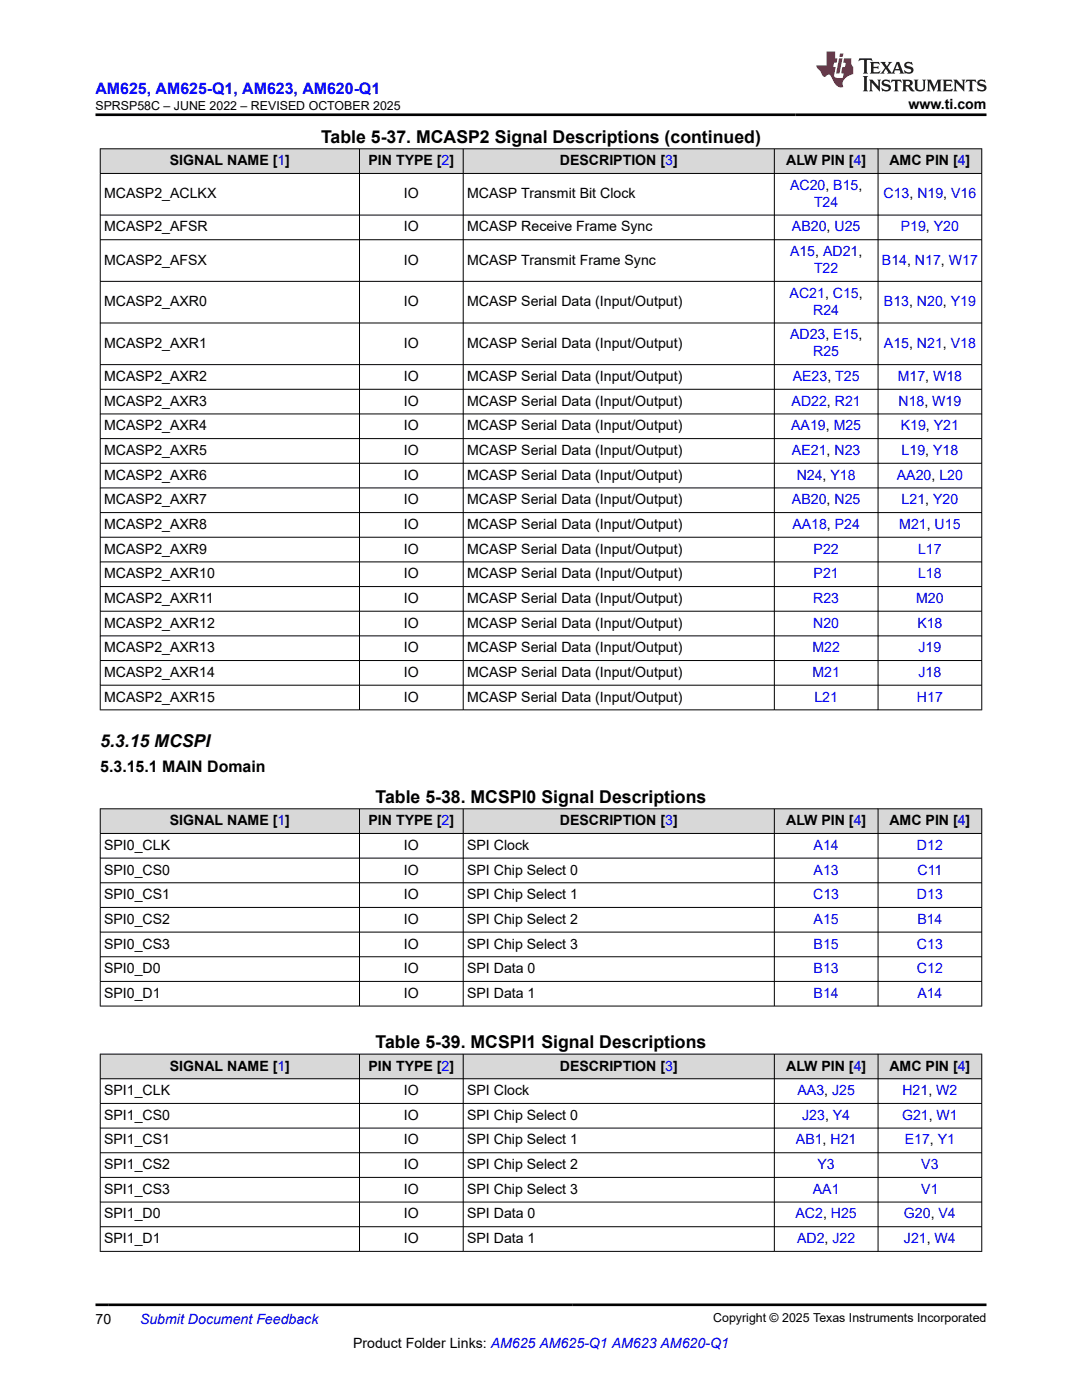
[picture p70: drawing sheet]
<svg xmlns="http://www.w3.org/2000/svg" width="216mm" height="279mm" viewBox="0 0 216 279" stroke-linecap="round" stroke-linejoin="round" font-family="sans-serif">
<defs><g id="words">
<g font-size="3.5">
<text x="64.1" y="28.5">Table 5-37. MCASP2 Signal Descriptions (continued)</text>
<text x="20" y="149">5.3.15 MCSPI</text>
<text x="74.9" y="160.3">Table 5-38. MCSPI0 Signal Descriptions</text>
<text x="74.9" y="209.2">Table 5-39. MCSPI1 Signal Descriptions</text>
</g>
<text font-size="3.2" fill="#00f" x="19" y="18.7">AM625, AM625-Q1, AM623, AM620-Q1</text>
<text font-size="3.2" x="20" y="154">5.3.15.1 MAIN Domain</text>
<g font-size="2.8">
<text x="181.3" y="21.8">www.ti.com</text>
<text x="33.9" y="33">SIGNAL NAME [1]</text>
<text x="73.5" y="33">PIN TYPE [2]</text>
<text x="111.7" y="33">DESCRIPTION [3]</text>
<text x="156.9" y="33">ALW PIN [4]</text>
<text x="177.5" y="33">AMC PIN [4]</text>
<text x="20.8" y="39.6">MCASP2_ACLKX</text>
<text x="80.6" y="39.6">IO</text>
<text x="93.2" y="39.6">MCASP Transmit Bit Clock</text>
<text x="20.8" y="46.2">MCASP2_AFSR</text>
<text x="80.6" y="46.2">IO</text>
<text x="93.2" y="46.2">MCASP Receive Frame Sync</text>
<text x="20.8" y="52.8">MCASP2_AFSX</text>
<text x="80.6" y="52.8">IO</text>
<text x="93.2" y="52.8">MCASP Transmit Frame Sync</text>
<text x="20.8" y="61.1">MCASP2_AXR0</text>
<text x="80.6" y="61.1">IO</text>
<text x="93.2" y="61.1">MCASP Serial Data (Input/Output)</text>
<text x="20.8" y="69.4">MCASP2_AXR1</text>
<text x="80.6" y="69.4">IO</text>
<text x="93.2" y="69.4">MCASP Serial Data (Input/Output)</text>
<text x="20.8" y="76">MCASP2_AXR2</text>
<text x="80.6" y="76">IO</text>
<text x="93.2" y="76">MCASP Serial Data (Input/Output)</text>
<text x="20.8" y="81">MCASP2_AXR3</text>
<text x="80.6" y="81">IO</text>
<text x="93.2" y="81">MCASP Serial Data (Input/Output)</text>
<text x="20.8" y="85.9">MCASP2_AXR4</text>
<text x="80.6" y="85.9">IO</text>
<text x="93.2" y="85.9">MCASP Serial Data (Input/Output)</text>
<text x="20.8" y="90.8">MCASP2_AXR5</text>
<text x="20.8" y="95.7">MCASP2_AXR6</text>
<text x="80.6" y="90.8">IO</text>
<text x="80.6" y="95.7">IO</text>
<text x="93.2" y="90.8">MCASP Serial Data (Input/Output)</text>
<text x="93.2" y="95.7">MCASP Serial Data (Input/Output)</text>
<text x="20.8" y="100.6">MCASP2_AXR7</text>
<text x="80.6" y="100.6">IO</text>
<text x="93.2" y="100.6">MCASP Serial Data (Input/Output)</text>
<text x="20.8" y="105.6">MCASP2_AXR8</text>
<text x="80.6" y="105.6">IO</text>
<text x="93.2" y="105.6">MCASP Serial Data (Input/Output)</text>
<text x="20.8" y="110.5">MCASP2_AXR9</text>
<text x="80.6" y="110.5">IO</text>
<text x="93.2" y="110.5">MCASP Serial Data (Input/Output)</text>
<text x="20.8" y="115.4">MCASP2_AXR10</text>
<text x="80.6" y="115.4">IO</text>
<text x="93.2" y="115.4">MCASP Serial Data (Input/Output)</text>
<text x="20.8" y="120.3">MCASP2_AXR11</text>
<text x="20.8" y="125.3">MCASP2_AXR12</text>
<text x="80.6" y="120.3">IO</text>
<text x="80.6" y="125.3">IO</text>
<text x="93.2" y="120.3">MCASP Serial Data (Input/Output)</text>
<text x="93.2" y="125.3">MCASP Serial Data (Input/Output)</text>
<text x="20.8" y="130.2">MCASP2_AXR13</text>
<text x="80.6" y="130.2">IO</text>
<text x="93.2" y="130.2">MCASP Serial Data (Input/Output)</text>
<text x="20.8" y="135.1">MCASP2_AXR14</text>
<text x="80.6" y="135.1">IO</text>
<text x="93.2" y="135.1">MCASP Serial Data (Input/Output)</text>
<text x="20.8" y="140">MCASP2_AXR15</text>
<text x="80.6" y="140">IO</text>
<text x="93.2" y="140">MCASP Serial Data (Input/Output)</text>
<text x="33.9" y="164.7">SIGNAL NAME [1]</text>
<text x="73.5" y="164.7">PIN TYPE [2]</text>
<text x="111.7" y="164.7">DESCRIPTION [3]</text>
<text x="156.9" y="164.7">ALW PIN [4]</text>
<text x="177.5" y="164.7">AMC PIN [4]</text>
<text x="20.8" y="169.6">SPI0_CLK</text>
<text x="80.6" y="169.6">IO</text>
<text x="93.2" y="169.6">SPI Clock</text>
<text x="20.8" y="174.5">SPI0_CS0</text>
<text x="20.8" y="179.5">SPI0_CS1</text>
<text x="80.6" y="174.5">IO</text>
<text x="80.6" y="179.5">IO</text>
<text x="93.2" y="174.5">SPI Chip Select 0</text>
<text x="93.2" y="179.5">SPI Chip Select 1</text>
<text x="20.8" y="184.4">SPI0_CS2</text>
<text x="80.6" y="184.4">IO</text>
<text x="93.2" y="184.4">SPI Chip Select 2</text>
<text x="20.8" y="189.3">SPI0_CS3</text>
<text x="80.6" y="189.3">IO</text>
<text x="93.2" y="189.3">SPI Chip Select 3</text>
<text x="20.8" y="194.2">SPI0_D0</text>
<text x="80.6" y="194.2">IO</text>
<text x="93.2" y="194.2">SPI Data 0</text>
<text x="20.8" y="199.1">SPI0_D1</text>
<text x="80.6" y="199.1">IO</text>
<text x="93.2" y="199.1">SPI Data 1</text>
<text x="33.9" y="213.6">SIGNAL NAME [1]</text>
<text x="73.5" y="213.6">PIN TYPE [2]</text>
<text x="111.7" y="213.6">DESCRIPTION [3]</text>
<text x="156.9" y="213.6">ALW PIN [4]</text>
<text x="177.5" y="213.6">AMC PIN [4]</text>
<text x="20.8" y="218.6">SPI1_CLK</text>
<text x="80.6" y="218.6">IO</text>
<text x="93.2" y="218.6">SPI Clock</text>
<text x="20.8" y="223.5">SPI1_CS0</text>
<text x="80.6" y="223.5">IO</text>
<text x="93.2" y="223.5">SPI Chip Select 0</text>
<text x="20.8" y="228.4">SPI1_CS1</text>
<text x="20.8" y="233.3">SPI1_CS2</text>
<text x="80.6" y="228.4">IO</text>
<text x="80.6" y="233.3">IO</text>
<text x="93.2" y="228.4">SPI Chip Select 1</text>
<text x="93.2" y="233.3">SPI Chip Select 2</text>
<text x="20.8" y="238.3">SPI1_CS3</text>
<text x="80.6" y="238.3">IO</text>
<text x="93.2" y="238.3">SPI Chip Select 3</text>
<text x="20.8" y="243.2">SPI1_D0</text>
<text x="80.6" y="243.2">IO</text>
<text x="93.2" y="243.2">SPI Data 0</text>
<text x="20.8" y="248.1">SPI1_D1</text>
<text x="80.6" y="248.1">IO</text>
<text x="93.2" y="248.1">SPI Data 1</text>
<text x="19" y="264.2">70</text>
<text x="70.5" y="269">Product Folder Links: AM625 AM625-Q1 AM623 AM620-Q1</text>
</g>
<g font-size="2.8" fill="#00f">
<text x="157.6" y="37.9">AC20, B15,</text>
<text x="162.4" y="41.3">T24</text>
<text x="176.3" y="39.6">C13, N19, V16</text>
<text x="158" y="46.2">AB20, U25</text>
<text x="179.7" y="46.2">P19, Y20</text>
<text x="157.6" y="51.1">A15, AD21,</text>
<text x="176" y="52.8">B14, N17, W17</text>
<text x="157.6" y="59.4">AC21, C15,</text>
<text x="162.4" y="54.5">T22</text>
<text x="162.3" y="62.8">R24</text>
<text x="176.4" y="61.1">B13, N20, Y19</text>
<text x="157.6" y="67.7">AD23, E15,</text>
<text x="162.3" y="71.1">R25</text>
<text x="176.4" y="69.4">A15, N21, V18</text>
<text x="158.2" y="76">AE23, T25</text>
<text x="179.1" y="76">M17, W18</text>
<text x="158" y="81">AD22, R21</text>
<text x="179.3" y="81">N18, W19</text>
<text x="157.9" y="85.9">AA19, M25</text>
<text x="179.7" y="85.9">K19, Y21</text>
<text x="158" y="90.8">AE21, N23</text>
<text x="159" y="95.7">N24, Y18</text>
<text x="179" y="95.7">AA20, L20</text>
<text x="179.9" y="90.8">L19, Y18</text>
<text x="158" y="100.6">AB20, N25</text>
<text x="179.9" y="100.6">L21, Y20</text>
<text x="158.1" y="105.6">AA18, P24</text>
<text x="179.4" y="105.6">M21, U15</text>
<text x="162.3" y="110.5">P22</text>
<text x="183.2" y="110.5">L17</text>
<text x="162.3" y="115.4">P21</text>
<text x="183.2" y="115.4">L18</text>
<text x="162.3" y="120.3">R23</text>
<text x="162.3" y="125.3">N20</text>
<text x="182.8" y="120.3">M20</text>
<text x="183" y="125.3">K18</text>
<text x="162.1" y="130.2">M22</text>
<text x="183.3" y="130.2">J19</text>
<text x="162.1" y="135.1">M21</text>
<text x="183.3" y="135.1">J18</text>
<text x="162.5" y="140">L21</text>
<text x="183" y="140">H17</text>
<text x="162.3" y="169.6">A14</text>
<text x="183" y="169.6">D12</text>
<text x="162.3" y="179.5">C13</text>
<text x="162.3" y="174.5">A13</text>
<text x="183" y="179.5">D13</text>
<text x="183.1" y="174.5">C11</text>
<text x="162.3" y="184.4">A15</text>
<text x="183" y="184.4">B14</text>
<text x="162.3" y="189.3">B15</text>
<text x="183" y="189.3">C13</text>
<text x="162.3" y="194.2">B13</text>
<text x="183" y="194.2">C12</text>
<text x="162.3" y="199.1">B14</text>
<text x="183" y="199.1">A14</text>
<text x="159.1" y="218.6">AA3, J25</text>
<text x="180.1" y="218.6">H21, W2</text>
<text x="160.1" y="223.5">J23, Y4</text>
<text x="180" y="223.5">G21, W1</text>
<text x="158.8" y="228.4">AB1, H21</text>
<text x="163.1" y="233.3">Y3</text>
<text x="180.5" y="228.4">E17, Y1</text>
<text x="183.8" y="233.3">V3</text>
<text x="162.2" y="238.3">AA1</text>
<text x="183.8" y="238.3">V1</text>
<text x="158.7" y="243.2">AC2, H25</text>
<text x="180.4" y="243.2">G20, V4</text>
<text x="159.1" y="248.1">AD2, J22</text>
<text x="180.4" y="248.1">J21, W4</text>
<text x="27.9" y="264.2">Submit Document Feedback</text>
</g>
<g font-size="2.5">
<text x="19" y="21.9">SPRSP58C – JUNE 2022 – REVISED OCTOBER 2025</text>
<text x="142.3" y="263.9">Copyright © 2025 Texas Instruments Incorporated</text>
</g>
</g></defs>
<g fill="#d8d8d8">
<path d="M20 29.7h175.9v4.9h-175.9z" fill-rule="evenodd"/>
<path d="M20.1 29.8h51.6v4.8h-51.6z" fill-rule="evenodd"/>
<path d="M71.8 29.8h20.6v4.8h-20.6z" fill-rule="evenodd"/>
<path d="M92.5 29.8h61.9v4.8h-61.9z" fill-rule="evenodd"/>
<path d="M154.6 29.8h20.5v4.8h-20.5z" fill-rule="evenodd"/>
<path d="M175.3 29.8h20.5v4.8h-20.5z" fill-rule="evenodd"/>
</g>
<g fill="none" stroke="#000" stroke-width=".2">
<path d="M19.9 29.7h176.1M19.9 34.6h176.1M20 29.6v112.1M71.7 29.6v112.1M92.4 29.6v112.1M154.5 29.6v112.1M175.2 29.6v112.1M195.9 29.6v112.1M19.9 42.9h176.1M19.9 47.8h176.1M19.9 56.2h176.1M19.9 64.5h176.1"/>
<path d="M19.9 72.8h176.1M19.9 77.7h176.1M19.9 82.6h176.1M19.9 87.5h176.1M19.9 92.5h176.1M19.9 97.4h176.1M19.9 102.3h176.1M19.9 107.2h176.1M19.9 112.1h176.1M19.9 117.1h176.1M19.9 122h176.1M19.9 126.9h176.1"/>
<path d="M19.9 131.8h176.1M19.9 136.7h176.1M19.9 141.7h176.1"/>
</g>
<g fill="#d8d8d8">
<path d="M20 161.4h175.9v4.9h-175.9z" fill-rule="evenodd"/>
<path d="M20.1 161.5h51.6v4.8h-51.6z" fill-rule="evenodd"/>
<path d="M71.8 161.5h20.6v4.8h-20.6z" fill-rule="evenodd"/>
<path d="M92.5 161.5h61.9v4.8h-61.9z" fill-rule="evenodd"/>
<path d="M154.6 161.5h20.5v4.8h-20.5z" fill-rule="evenodd"/>
<path d="M175.3 161.5h20.5v4.8h-20.5z" fill-rule="evenodd"/>
</g>
<g fill="none" stroke="#000" stroke-width=".2">
<path d="M19.9 161.4h176.1M19.9 166.3h176.1M19.9 171.3h176.1M19.9 176.2h176.1M20 161.4v39.4M71.7 161.4v39.4M92.4 161.4v39.4M154.5 161.4v39.4M175.2 161.4v39.4M195.9 161.4v39.4M19.9 181.1h176.1M19.9 186h176.1"/>
<path d="M19.9 190.9h176.1M19.9 195.9h176.1M19.9 200.8h176.1"/>
</g>
<g fill="#d8d8d8">
<path d="M20 210.4h175.9v4.9h-175.9z" fill-rule="evenodd"/>
<path d="M20.1 210.4h51.6v4.8h-51.6z" fill-rule="evenodd"/>
<path d="M71.8 210.4h20.6v4.8h-20.6z" fill-rule="evenodd"/>
<path d="M92.5 210.4h61.9v4.8h-61.9z" fill-rule="evenodd"/>
<path d="M154.6 210.4h20.5v4.8h-20.5z" fill-rule="evenodd"/>
<path d="M175.3 210.4h20.5v4.8h-20.5z" fill-rule="evenodd"/>
</g>
<g fill="none" stroke="#000" stroke-width=".2">
<path d="M19.9 210.4h176.1M19.9 215.3h176.1M20 210.3v39.5M71.7 210.3v39.5M92.4 210.3v39.5M154.5 210.3v39.5M175.2 210.3v39.5M195.9 210.3v39.5M19.9 220.2h176.1M19.9 225.1h176.1M19.9 230.1h176.1M19.9 235h176.1"/>
<path d="M19.9 239.9h176.1M19.9 244.8h176.1M19.9 249.7h176.1"/>
</g>
<path d="M171.5 11.6l-.2 .6 .5-.2h.6v.1v2.2l-.2 .4h1l-.2-.4v-2.2v-.1h.5l.6 .2-.2-.6zM173.6 12.4l.2 .3v1.6l-.2 .4h1.9l.1-.6a1.08 1.08 0 0 1-1.3 .2v-.7h.6l.4 .2v-.7l-.4 .2h-.6v-.5l.2-.2a1 1 0 0 1 1 .3l-.1-.5zM175.7 12.4l.9 1.1-1 1.2h.9l-.2-.2 .5-.8 .4 .8-.2 .2h1.6l-.2-.2 .2-.5h.9l.1 .5-.1 .2h.9l-.2-.4-.8-1.9h-.5l-.9 2.1-.9-1.1 .9-1h-.8l.2 .2-.4 .6-.4-.6 .2-.2zM179 12.8l.4 1h-.7zM180.7 12.5a.65 .65 0 0 0-.2 .7 .65 .65 0 0 0 .6 .5l.6 .1 .1 .3a.79 .79 0 0 1-.7 .4 .79 .79 0 0 1-.7-.5l.1 .7 .2-.1a.93 .93 0 0 0 1.1 0 .93 .93 0 0 0 .4-.9 1.46 1.46 0 0 0-1.2-.6l-.1-.3a1.09 1.09 0 0 1 1.2 .2l-.2-.6-.1 .1-.5-.2zM172.2 15.2l.2 .4v2.2l-.2 .4h1l-.2-.4v-2.2l.2-.4zM173.4 15.9l.2 .4v1.5l-.2 .4h.8l-.3-.4 .1-1.3 1.6 1.8v-2l.2-.4h-.7l.1 .2 .1 1.1-1.2-1.3zM176.2 16a.65 .65 0 0 0-.2 .8 .65 .65 0 0 0 .6 .4l.6 .2 .1 .2a.79 .79 0 0 1-.7 .4 .79 .79 0 0 1-.7-.5l.1 .7 .2-.1a.93 .93 0 0 0 1.1 .1 .93 .93 0 0 0 .4-1 1.46 1.46 0 0 0-1.2-.5l-.1-.4a1.09 1.09 0 0 1 1.2 .2l-.1-.6-.2 .1-.5-.1zM177.9 15.9l-.1 .6a.63 .63 0 0 1 .8-.3v1.6l-.3 .4h1l-.2-.4v-1.6a.66 .66 0 0 1 .8 .3l-.1-.6zM180 15.9l.2 .4v1.5l-.2 .4h1l-.2-.2-.1-.7h.5l.1 .2a.79 .79 0 0 0 1.2 .6l-1-.9a.61 .61 0 0 0 .6-.6 .61 .61 0 0 0-.5-.7zM180.8 16.2h.1a.47 .47 0 0 1 .5 .1 .47 .47 0 0 1 .1 .5l-.1 .1-.7 .1zM182.3 15.9l.2 .2a2.27 2.27 0 0 0 .4 2 1.04 1.04 0 0 0 1.7-.7v-1.3l.2-.2h-.8l.2 .4v1.1a.6 .6 0 0 1-.6 .6 .6 .6 0 0 1-.6-.6v-1.1l.3-.4zM184.9 15.9l.2 .4v1.5l-.2 .4h.8l-.3-.4v-1.4l.9 1.9 .9-1.9v1.4l-.3 .4h1l-.2-.4v-1.5l.2-.4h-.8l-.7 1.5-.6-1.5zM188.1 15.9l.2 .4v1.5l-.2 .4h1.9l.1-.6a1.09 1.09 0 0 1-1.3 .2v-.7h.6l.4 .2v-.6l-.4 .2h-.6v-.6l.2-.1a1.01 1.01 0 0 1 1 .3l-.1-.6zM190.2 15.9l.3 .4v1.5l-.3 .4h.8l-.2-.4v-1.3l1.6 1.8v-2l.2-.4h-.7l.2 .2v1.1l-1.2-1.3zM192.8 15.9l-.1 .6a.63 .63 0 0 1 .8-.3v1.6l-.3 .4h1l-.2-.4v-1.6a.66 .66 0 0 1 .8 .3l-.1-.6zM195.2 16a.65 .65 0 0 0-.2 .8 .65 .65 0 0 0 .6 .4l.6 .2 .2 .2a.79 .79 0 0 1-.7 .4 .79 .79 0 0 1-.7-.5l.1 .7 .2-.1a.93 .93 0 0 0 1 .1 .93 .93 0 0 0 .5-1 1.46 1.46 0 0 0-1.3-.5v-.4a1.09 1.09 0 0 1 1.2 .2l-.2-.6-.2 .1-.5-.1z" fill="#231f20"/>
<path d="M164.9 10.3v2.7h-2l.1 .4 .8 1a.95 .95 0 0 0 1 .9 .59 .59 0 0 1 .5-.4 .59 .59 0 0 1 .5 .3l.4 .8a1.59 1.59 0 0 0 2.1 1.4 1.61 1.61 0 0 1 1-2.3l1-.3-.1-1.5a1.59 1.59 0 0 1-.3-1.7h-1.5l-.2 .9h.6l-.2 .9h-.5l-.2 .9v.3l.4 .1-.1 .9h-.7a.73 .73 0 0 1-1-.7l.3-1.5h-.5l.1-.9h.5l.2-.9h-.5v-1.3zM167.4 11.6l-.6 3.1h.7l.6-3.1zM167.6 10.7l-.1 .6h.7l.1-.6z" fill="#ed1c24"/>
<path d="M19 22.9h177.8M19 260.4h177.8" fill="none" stroke="#000" stroke-width=".53"/>
<use href="#words"/>
</svg>
